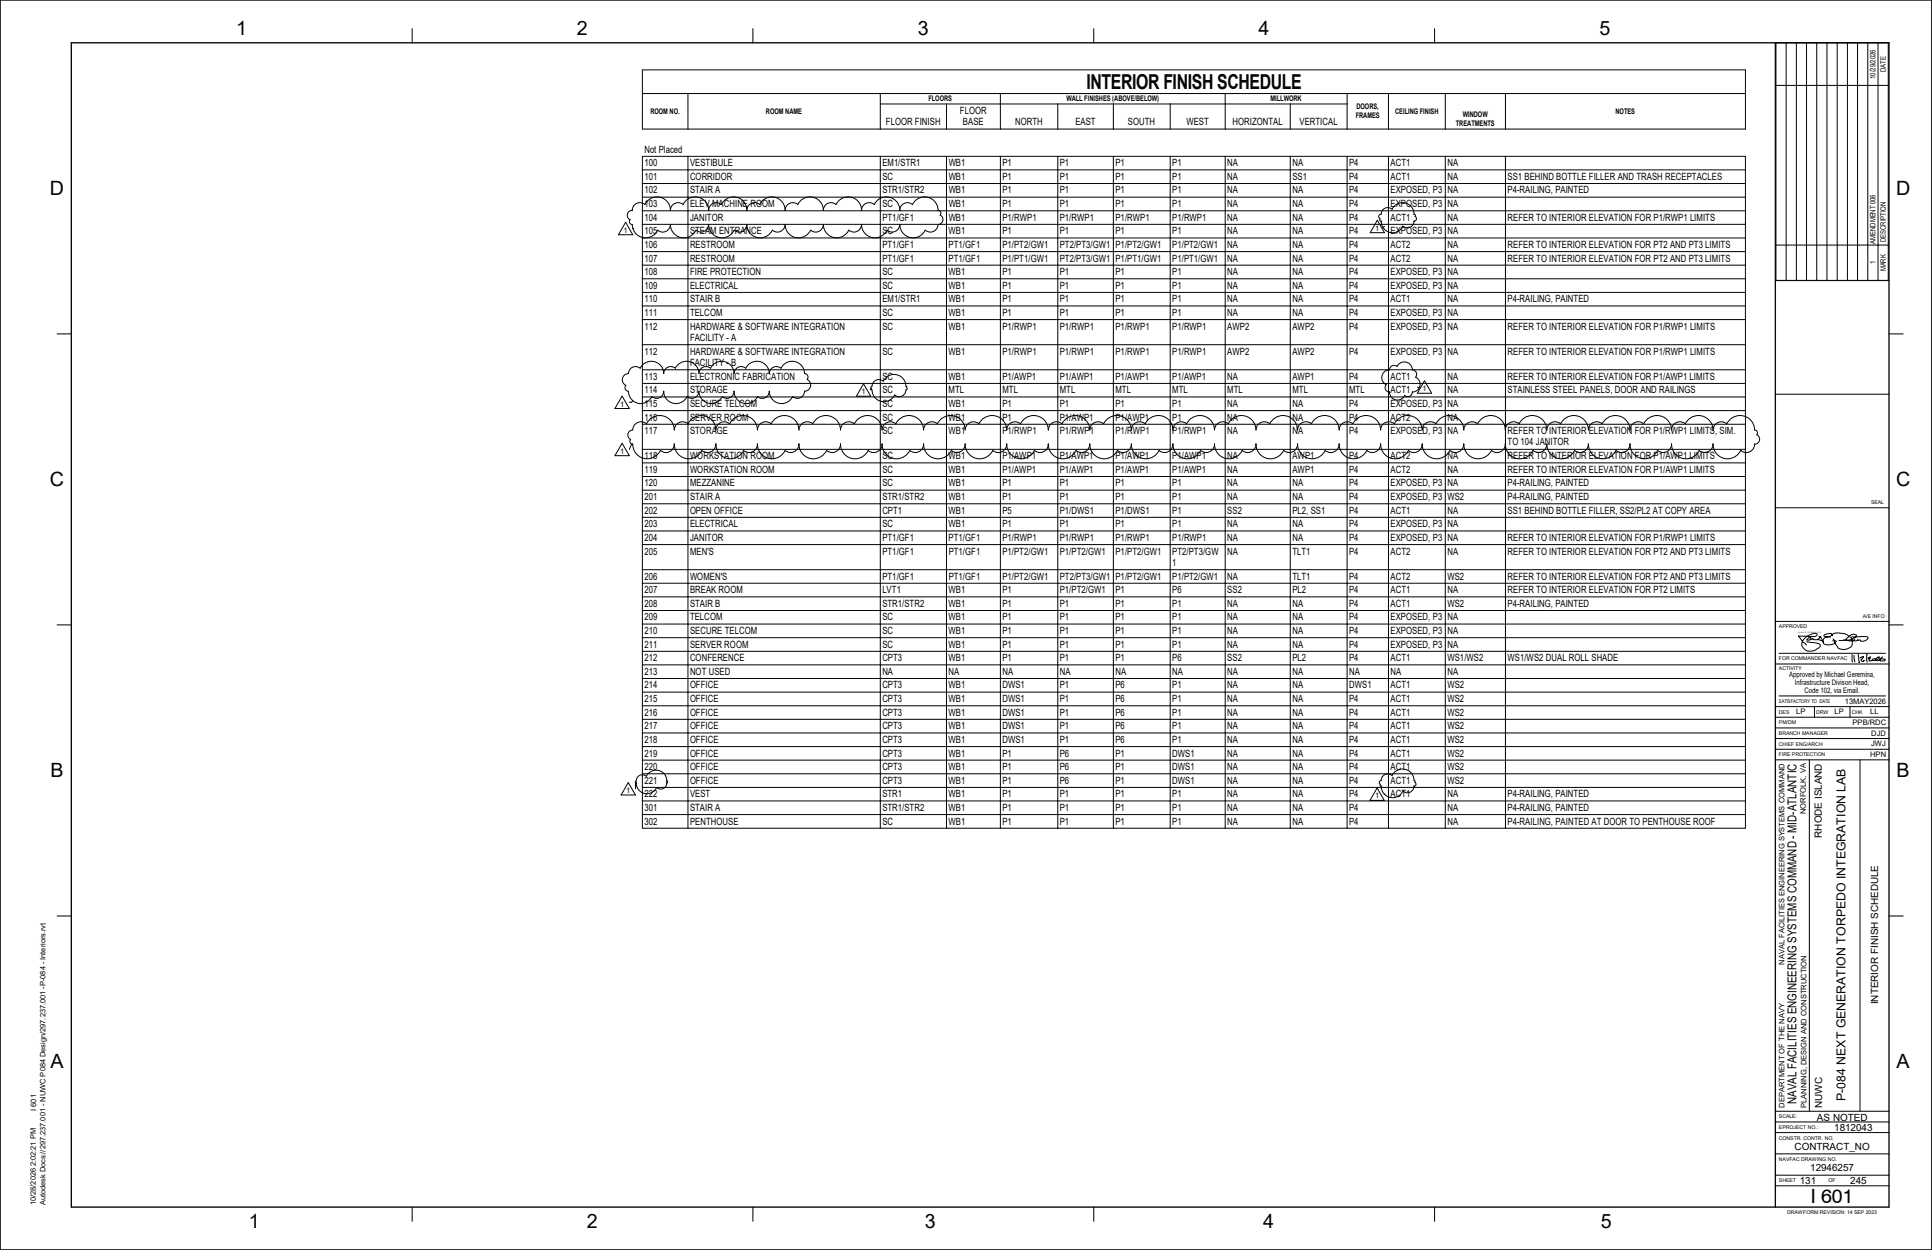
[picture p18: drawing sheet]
<svg xmlns="http://www.w3.org/2000/svg" width="864mm" height="559mm" viewBox="0 0 864 559" stroke-linecap="round" stroke-linejoin="round" font-family="sans-serif">
<defs><g id="words">
<text font-size="9.2" x="485.6" y="39.6">INTERIOR FINISH SCHEDULE</text>
<g font-size="8.8">
<text x="105.6" y="15.7">1</text>
<text x="257.9" y="15.7">2</text>
<text x="410.3" y="15.7">3</text>
<text x="562.6" y="15.7">4</text>
<text x="715" y="15.7">5</text>
<text x="22.3" y="87.1">D</text>
<text x="847.5" y="87.1">D</text>
<text x="22.3" y="217.3">C</text>
<text x="847.5" y="217.3">C</text>
<text x="22.6" y="347.4">B</text>
<text x="847.8" y="347.4">B</text>
<text x="22.6" y="477.5">A</text>
<text x="847.8" y="477.5">A</text>
<text x="809.4" y="537.9">I 601</text>
<text x="111.3" y="548.9">1</text>
<text x="262.3" y="548.9">2</text>
<text x="413.4" y="548.9">3</text>
<text x="564.6" y="548.9">4</text>
<text x="715.6" y="548.9">5</text>
</g>
<g font-size="5.5">
<text x="803" y="362.7" transform="rotate(-90 803 362.7)">ATLANTIC</text>
<text x="803" y="372.2" transform="rotate(-90 803 372.2)">MID-</text>
<text x="803" y="493.6" transform="rotate(-90 803 493.6)">NAVAL FACILITIES ENGINEERING SYSTEMS COMMAND -</text>
<text x="824.9" y="492.1" transform="rotate(-90 824.9 492.1)">P-084 NEXT GENERATION TORPEDO INTEGRATION LAB</text>
</g>
<g font-size="4.5">
<text x="429.1" y="51">FLOOR</text>
<text x="396" y="56.1">FLOOR FINISH</text>
<text x="430.4" y="55.9">BASE</text>
<text x="453.8" y="56.1">NORTH</text>
<text x="480.7" y="56.1">EAST</text>
<text x="504.2" y="56.1">SOUTH</text>
<text x="530.3" y="56.1">WEST</text>
<text x="550.9" y="56.1">HORIZONTAL</text>
<text x="580.9" y="56.1">VERTICAL</text>
<text x="288.1" y="68.2">Not Placed</text>
<text x="288.1" y="74.3">100</text>
<text x="308.4" y="74.3">VESTIBULE</text>
<text x="394.4" y="74.3">EM1/STR1</text>
<text x="424.1" y="74.3">WB1</text>
<text x="448.1" y="74.3">P1</text>
<text x="473.8" y="74.3">P1</text>
<text x="498.6" y="74.3">P1</text>
<text x="524" y="74.3">P1</text>
<text x="548.6" y="74.3">NA</text>
<text x="577.7" y="74.3">NA</text>
<text x="603.1" y="74.3">P4</text>
<text x="621.6" y="74.3">ACT1</text>
<text x="647" y="74.3">NA</text>
<text x="288.1" y="80.4">101</text>
<text x="308.4" y="80.4">CORRIDOR</text>
<text x="394.4" y="80.4">SC</text>
<text x="424.1" y="80.4">WB1</text>
<text x="448.1" y="80.4">P1</text>
<text x="473.8" y="80.4">P1</text>
<text x="498.6" y="80.4">P1</text>
<text x="524" y="80.4">P1</text>
<text x="548.6" y="80.4">NA</text>
<text x="577.7" y="80.4">SS1</text>
<text x="603.1" y="80.4">P4</text>
<text x="621.6" y="80.4">ACT1</text>
<text x="647" y="80.4">NA</text>
<text x="673.9" y="80.4">SS1 BEHIND BOTTLE FILLER AND TRASH RECEPTACLES</text>
<text x="288.1" y="86.5">102</text>
<text x="308.4" y="86.5">STAIR A</text>
<text x="394.4" y="86.5">STR1/STR2</text>
<text x="424.1" y="86.5">WB1</text>
<text x="448.1" y="86.5">P1</text>
<text x="473.8" y="86.5">P1</text>
<text x="498.6" y="86.5">P1</text>
<text x="524" y="86.5">P1</text>
<text x="548.6" y="86.5">NA</text>
<text x="577.7" y="86.5">NA</text>
<text x="603.1" y="86.5">P4</text>
<text x="621.6" y="86.5">EXPOSED, P3 NA</text>
<text x="673.9" y="86.5">P4-RAILING, PAINTED</text>
<text x="288.1" y="92.6">103</text>
<text x="308.4" y="92.6">ELEV MACHINE ROOM</text>
<text x="394.4" y="92.6">SC</text>
<text x="424.1" y="92.6">WB1</text>
<text x="448.1" y="92.6">P1</text>
<text x="473.8" y="92.6">P1</text>
<text x="498.6" y="92.6">P1</text>
<text x="524" y="92.6">P1</text>
<text x="548.6" y="92.6">NA</text>
<text x="577.7" y="92.6">NA</text>
<text x="603.1" y="92.6">P4</text>
<text x="621.6" y="92.6">EXPOSED, P3 NA</text>
<text x="288.1" y="98.7">104</text>
<text x="308.4" y="98.7">JANITOR</text>
<text x="394.4" y="98.7">PT1/GF1</text>
<text x="424.1" y="98.7">WB1</text>
<text x="448.1" y="98.7">P1/RWP1</text>
<text x="473.8" y="98.7">P1/RWP1</text>
<text x="498.6" y="98.7">P1/RWP1</text>
<text x="524" y="98.7">P1/RWP1</text>
<text x="548.6" y="98.7">NA</text>
<text x="577.7" y="98.7">NA</text>
<text x="603.1" y="98.7">P4</text>
<text x="621.6" y="98.7">ACT1</text>
<text x="647" y="98.7">NA</text>
<text x="673.9" y="98.7">REFER TO INTERIOR ELEVATION FOR P1/RWP1 LIMITS</text>
<text x="288.1" y="104.7">105</text>
<text x="308.4" y="104.7">STEAM ENTRANCE</text>
<text x="394.4" y="104.7">SC</text>
<text x="424.1" y="104.7">WB1</text>
<text x="448.1" y="104.7">P1</text>
<text x="473.8" y="104.7">P1</text>
<text x="498.6" y="104.7">P1</text>
<text x="524" y="104.7">P1</text>
<text x="548.6" y="104.7">NA</text>
<text x="577.7" y="104.7">NA</text>
<text x="603.1" y="104.7">P4</text>
<text x="621.6" y="104.7">EXPOSED, P3 NA</text>
<text x="288.1" y="110.8">106</text>
<text x="308.4" y="110.8">RESTROOM</text>
<text x="394.4" y="110.8">PT1/GF1</text>
<text x="424.1" y="110.8">PT1/GF1</text>
<text x="448.1" y="110.8">P1/PT2/GW1</text>
<text x="473.8" y="110.8">PT2/PT3/GW1 P1/PT2/GW1</text>
<text x="524" y="110.8">P1/PT2/GW1</text>
<text x="548.6" y="110.8">NA</text>
<text x="577.7" y="110.8">NA</text>
<text x="603.1" y="110.8">P4</text>
<text x="621.6" y="110.8">ACT2</text>
<text x="647" y="110.8">NA</text>
<text x="673.9" y="110.8">REFER TO INTERIOR ELEVATION FOR PT2 AND PT3 LIMITS</text>
<text x="288.1" y="116.9">107</text>
<text x="308.4" y="116.9">RESTROOM</text>
<text x="394.4" y="116.9">PT1/GF1</text>
<text x="424.1" y="116.9">PT1/GF1</text>
<text x="448.1" y="116.9">P1/PT1/GW1</text>
<text x="473.8" y="116.9">PT2/PT3/GW1 P1/PT1/GW1</text>
<text x="524" y="116.9">P1/PT1/GW1</text>
<text x="548.6" y="116.9">NA</text>
<text x="577.7" y="116.9">NA</text>
<text x="603.1" y="116.9">P4</text>
<text x="621.6" y="116.9">ACT2</text>
<text x="647" y="116.9">NA</text>
<text x="673.9" y="116.9">REFER TO INTERIOR ELEVATION FOR PT2 AND PT3 LIMITS</text>
<text x="288.1" y="123">108</text>
<text x="308.4" y="123">FIRE PROTECTION</text>
<text x="394.4" y="123">SC</text>
<text x="424.1" y="123">WB1</text>
<text x="448.1" y="123">P1</text>
<text x="473.8" y="123">P1</text>
<text x="498.6" y="123">P1</text>
<text x="524" y="123">P1</text>
<text x="548.6" y="123">NA</text>
<text x="577.7" y="123">NA</text>
<text x="603.1" y="123">P4</text>
<text x="621.6" y="123">EXPOSED, P3 NA</text>
<text x="288.1" y="129.1">109</text>
<text x="308.4" y="129.1">ELECTRICAL</text>
<text x="394.4" y="129.1">SC</text>
<text x="424.1" y="129.1">WB1</text>
<text x="448.1" y="129.1">P1</text>
<text x="473.8" y="129.1">P1</text>
<text x="498.6" y="129.1">P1</text>
<text x="524" y="129.1">P1</text>
<text x="548.6" y="129.1">NA</text>
<text x="577.7" y="129.1">NA</text>
<text x="603.1" y="129.1">P4</text>
<text x="621.6" y="129.1">EXPOSED, P3 NA</text>
<text x="288.1" y="135.2">110</text>
<text x="308.4" y="135.2">STAIR B</text>
<text x="394.4" y="135.2">EM1/STR1</text>
<text x="424.1" y="135.2">WB1</text>
<text x="448.1" y="135.2">P1</text>
<text x="473.8" y="135.2">P1</text>
<text x="498.6" y="135.2">P1</text>
<text x="524" y="135.2">P1</text>
<text x="548.6" y="135.2">NA</text>
<text x="577.7" y="135.2">NA</text>
<text x="603.1" y="135.2">P4</text>
<text x="621.6" y="135.2">ACT1</text>
<text x="647" y="135.2">NA</text>
<text x="673.9" y="135.2">P4-RAILING, PAINTED</text>
<text x="288.1" y="141.3">111</text>
<text x="308.4" y="141.3">TELCOM</text>
<text x="394.4" y="141.3">SC</text>
<text x="424.1" y="141.3">WB1</text>
<text x="448.1" y="141.3">P1</text>
<text x="473.8" y="141.3">P1</text>
<text x="498.6" y="141.3">P1</text>
<text x="524" y="141.3">P1</text>
<text x="548.6" y="141.3">NA</text>
<text x="577.7" y="141.3">NA</text>
<text x="603.1" y="141.3">P4</text>
<text x="621.6" y="141.3">EXPOSED, P3 NA</text>
<text x="288.1" y="147.3">112</text>
<text x="308.4" y="147.3">HARDWARE &amp; SOFTWARE INTEGRATION</text>
<text x="394.4" y="147.3">SC</text>
<text x="424.1" y="147.3">WB1</text>
<text x="448.1" y="147.3">P1/RWP1</text>
<text x="473.8" y="147.3">P1/RWP1</text>
<text x="498.6" y="147.3">P1/RWP1</text>
<text x="524" y="147.3">P1/RWP1</text>
<text x="548.6" y="147.3">AWP2</text>
<text x="577.7" y="147.3">AWP2</text>
<text x="603.1" y="147.3">P4</text>
<text x="621.6" y="147.3">EXPOSED, P3 NA</text>
<text x="673.9" y="147.3">REFER TO INTERIOR ELEVATION FOR P1/RWP1 LIMITS</text>
<text x="308.4" y="152.3">FACILITY - A</text>
<text x="288.1" y="158.5">112</text>
<text x="308.4" y="158.5">HARDWARE &amp; SOFTWARE INTEGRATION</text>
<text x="394.4" y="158.5">SC</text>
<text x="424.1" y="158.5">WB1</text>
<text x="448.1" y="158.5">P1/RWP1</text>
<text x="473.8" y="158.5">P1/RWP1</text>
<text x="498.6" y="158.5">P1/RWP1</text>
<text x="524" y="158.5">P1/RWP1</text>
<text x="548.6" y="158.5">AWP2</text>
<text x="577.7" y="158.5">AWP2</text>
<text x="603.1" y="158.5">P4</text>
<text x="621.6" y="158.5">EXPOSED, P3 NA</text>
<text x="673.9" y="158.5">REFER TO INTERIOR ELEVATION FOR P1/RWP1 LIMITS</text>
<text x="308.4" y="163.5">FACILITY - B</text>
<text x="288.1" y="169.8">113</text>
<text x="308.4" y="169.8">ELECTRONIC FABRICATION</text>
<text x="394.4" y="169.8">SC</text>
<text x="424.1" y="169.8">WB1</text>
<text x="448.1" y="169.8">P1/AWP1</text>
<text x="473.7" y="169.8">P1/AWP1</text>
<text x="498.6" y="169.8">P1/AWP1</text>
<text x="524" y="169.8">P1/AWP1</text>
<text x="548.6" y="169.8">NA</text>
<text x="577.7" y="169.8">AWP1</text>
<text x="603.1" y="169.8">P4</text>
<text x="621.6" y="169.8">ACT1</text>
<text x="647" y="169.8">NA</text>
<text x="673.9" y="169.8">REFER TO INTERIOR ELEVATION FOR P1/AWP1 LIMITS</text>
<text x="288.1" y="175.9">114</text>
<text x="308.4" y="175.9">STORAGE</text>
<text x="394.4" y="175.9">SC</text>
<text x="424.1" y="175.9">MTL</text>
<text x="448.1" y="175.9">MTL</text>
<text x="473.8" y="175.9">MTL</text>
<text x="498.6" y="175.9">MTL</text>
<text x="524" y="175.9">MTL</text>
<text x="548.6" y="175.9">MTL</text>
<text x="577.7" y="175.9">MTL</text>
<text x="603.1" y="175.9">MTL</text>
<text x="621.6" y="175.9">ACT1</text>
<text x="647" y="175.9">NA</text>
<text x="673.9" y="175.9">STAINLESS STEEL PANELS, DOOR AND RAILINGS</text>
<text x="288.1" y="181.9">115</text>
<text x="308.4" y="181.9">SECURE TELCOM</text>
<text x="394.4" y="181.9">SC</text>
<text x="424.1" y="181.9">WB1</text>
<text x="448.1" y="181.9">P1</text>
<text x="473.8" y="181.9">P1</text>
<text x="498.6" y="181.9">P1</text>
<text x="524" y="181.9">P1</text>
<text x="548.6" y="181.9">NA</text>
<text x="577.7" y="181.9">NA</text>
<text x="603.1" y="181.9">P4</text>
<text x="621.6" y="181.9">EXPOSED, P3 NA</text>
<text x="288.1" y="188">116</text>
<text x="308.4" y="188">SERVER ROOM</text>
<text x="394.4" y="188">SC</text>
<text x="424.1" y="188">WB1</text>
<text x="448.1" y="188">P1</text>
<text x="473.8" y="188">P1/AWP1</text>
<text x="498.6" y="188">P1/AWP1</text>
<text x="524" y="188">P1</text>
<text x="548.6" y="188">NA</text>
<text x="577.7" y="188">NA</text>
<text x="603.1" y="188">P4</text>
<text x="621.6" y="188">ACT2</text>
<text x="647" y="188">NA</text>
<text x="288.1" y="194.1">117</text>
<text x="308.4" y="194.1">STORAGE</text>
<text x="394.4" y="194.1">SC</text>
<text x="424.1" y="194.1">WB1</text>
<text x="448.1" y="194.1">P1/RWP1</text>
<text x="473.8" y="194.1">P1/RWP1</text>
<text x="498.6" y="194.1">P1/RWP1</text>
<text x="524" y="194.1">P1/RWP1</text>
<text x="548.6" y="194.1">NA</text>
<text x="577.7" y="194.1">NA</text>
<text x="603.1" y="194.1">P4</text>
<text x="621.6" y="194.1">EXPOSED, P3 NA</text>
<text x="673.9" y="194.1">REFER TO INTERIOR ELEVATION FOR P1/RWP1 LIMITS, SIM.</text>
<text x="673.9" y="199.1">TO 104 JANITOR</text>
<text x="288.1" y="205.3">118</text>
<text x="308.4" y="205.3">WORKSTATION ROOM</text>
<text x="394.4" y="205.3">SC</text>
<text x="424.1" y="205.3">WB1</text>
<text x="448.1" y="205.3">P1/AWP1</text>
<text x="473.8" y="205.3">P1/AWP1</text>
<text x="498.6" y="205.3">P1/AWP1</text>
<text x="524" y="205.3">P1/AWP1</text>
<text x="548.6" y="205.3">NA</text>
<text x="577.7" y="205.3">AWP1</text>
<text x="603.1" y="205.3">P4</text>
<text x="621.6" y="205.3">ACT2</text>
<text x="647" y="205.3">NA</text>
<text x="673.9" y="205.3">REFER TO INTERIOR ELEVATION FOR P1/AWP1 LIMITS</text>
<text x="288.1" y="211.4">119</text>
<text x="308.4" y="211.4">WORKSTATION ROOM</text>
<text x="394.4" y="211.4">SC</text>
<text x="424.1" y="211.4">WB1</text>
<text x="448.1" y="211.4">P1/AWP1</text>
<text x="473.8" y="211.4">P1/AWP1</text>
<text x="498.6" y="211.4">P1/AWP1</text>
<text x="524" y="211.4">P1/AWP1</text>
<text x="548.6" y="211.4">NA</text>
<text x="577.7" y="211.4">AWP1</text>
<text x="603.1" y="211.4">P4</text>
<text x="621.6" y="211.4">ACT2</text>
<text x="647" y="211.4">NA</text>
<text x="673.9" y="211.4">REFER TO INTERIOR ELEVATION FOR P1/AWP1 LIMITS</text>
<text x="288.1" y="217.5">120</text>
<text x="308.4" y="217.5">MEZZANINE</text>
<text x="394.4" y="217.5">SC</text>
<text x="424.1" y="217.5">WB1</text>
<text x="448.1" y="217.5">P1</text>
<text x="473.8" y="217.5">P1</text>
<text x="498.6" y="217.5">P1</text>
<text x="524" y="217.5">P1</text>
<text x="548.6" y="217.5">NA</text>
<text x="577.7" y="217.5">NA</text>
<text x="603.1" y="217.5">P4</text>
<text x="621.6" y="217.5">EXPOSED, P3 NA</text>
<text x="673.9" y="217.5">P4-RAILING, PAINTED</text>
<text x="288.1" y="223.6">201</text>
<text x="308.4" y="223.6">STAIR A</text>
<text x="394.4" y="223.6">STR1/STR2</text>
<text x="424.1" y="223.6">WB1</text>
<text x="448.1" y="223.6">P1</text>
<text x="473.8" y="223.6">P1</text>
<text x="498.6" y="223.6">P1</text>
<text x="524" y="223.6">P1</text>
<text x="548.6" y="223.6">NA</text>
<text x="577.7" y="223.6">NA</text>
<text x="603.1" y="223.6">P4</text>
<text x="621.6" y="223.6">EXPOSED, P3 WS2</text>
<text x="673.9" y="223.6">P4-RAILING, PAINTED</text>
<text x="288.1" y="229.7">202</text>
<text x="308.4" y="229.7">OPEN OFFICE</text>
<text x="394.4" y="229.7">CPT1</text>
<text x="424.1" y="229.7">WB1</text>
<text x="448.1" y="229.7">P5</text>
<text x="473.8" y="229.7">P1/DWS1</text>
<text x="498.6" y="229.7">P1/DWS1</text>
<text x="524" y="229.7">P1</text>
<text x="548.6" y="229.7">SS2</text>
<text x="577.7" y="229.7">PL2, SS1</text>
<text x="603.1" y="229.7">P4</text>
<text x="621.6" y="229.7">ACT1</text>
<text x="647" y="229.7">NA</text>
<text x="673.9" y="229.7">SS1 BEHIND BOTTLE FILLER, SS2/PL2 AT COPY AREA</text>
<text x="288.1" y="235.7">203</text>
<text x="308.4" y="235.7">ELECTRICAL</text>
<text x="394.4" y="235.7">SC</text>
<text x="424.1" y="235.7">WB1</text>
<text x="448.1" y="235.7">P1</text>
<text x="473.8" y="235.7">P1</text>
<text x="498.6" y="235.7">P1</text>
<text x="524" y="235.7">P1</text>
<text x="548.6" y="235.7">NA</text>
<text x="577.7" y="235.7">NA</text>
<text x="603.1" y="235.7">P4</text>
<text x="621.6" y="235.7">EXPOSED, P3 NA</text>
<text x="288.1" y="241.8">204</text>
<text x="308.4" y="241.8">JANITOR</text>
<text x="394.4" y="241.8">PT1/GF1</text>
<text x="424.1" y="241.8">PT1/GF1</text>
<text x="448.1" y="241.8">P1/RWP1</text>
<text x="473.8" y="241.8">P1/RWP1</text>
<text x="498.6" y="241.8">P1/RWP1</text>
<text x="524" y="241.8">P1/RWP1</text>
<text x="548.6" y="241.8">NA</text>
<text x="577.7" y="241.8">NA</text>
<text x="603.1" y="241.8">P4</text>
<text x="621.6" y="241.8">EXPOSED, P3 NA</text>
<text x="673.9" y="241.8">REFER TO INTERIOR ELEVATION FOR P1/RWP1 LIMITS</text>
<text x="288.1" y="247.9">205</text>
<text x="308.4" y="247.9">MEN'S</text>
<text x="394.4" y="247.9">PT1/GF1</text>
<text x="424.1" y="247.9">PT1/GF1</text>
<text x="448.1" y="247.9">P1/PT2/GW1</text>
<text x="473.8" y="247.9">P1/PT2/GW1</text>
<text x="498.6" y="247.9">P1/PT2/GW1</text>
<text x="524" y="247.9">PT2/PT3/GW</text>
<text x="548.6" y="247.9">NA</text>
<text x="577.7" y="247.9">TLT1</text>
<text x="603.1" y="247.9">P4</text>
<text x="621.6" y="247.9">ACT2</text>
<text x="647" y="247.9">NA</text>
<text x="673.9" y="247.9">REFER TO INTERIOR ELEVATION FOR PT2 AND PT3 LIMITS</text>
<text x="524" y="252.9">1</text>
<text x="288.1" y="259.1">206</text>
<text x="308.4" y="259.1">WOMEN'S</text>
<text x="394.4" y="259.1">PT1/GF1</text>
<text x="424.1" y="259.1">PT1/GF1</text>
<text x="448.1" y="259.1">P1/PT2/GW1</text>
<text x="473.8" y="259.1">PT2/PT3/GW1 P1/PT2/GW1</text>
<text x="524" y="259.1">P1/PT2/GW1</text>
<text x="548.6" y="259.1">NA</text>
<text x="577.7" y="259.1">TLT1</text>
<text x="603.1" y="259.1">P4</text>
<text x="621.6" y="259.1">ACT2</text>
<text x="647" y="259.1">WS2</text>
<text x="673.9" y="259.1">REFER TO INTERIOR ELEVATION FOR PT2 AND PT3 LIMITS</text>
<text x="288.1" y="265.2">207</text>
<text x="308.4" y="265.2">BREAK ROOM</text>
<text x="394.4" y="265.2">LVT1</text>
<text x="424.1" y="265.2">WB1</text>
<text x="448.1" y="265.2">P1</text>
<text x="473.8" y="265.2">P1/PT2/GW1</text>
<text x="498.6" y="265.2">P1</text>
<text x="524" y="265.2">P6</text>
<text x="548.6" y="265.2">SS2</text>
<text x="577.7" y="265.2">PL2</text>
<text x="603.1" y="265.2">P4</text>
<text x="621.6" y="265.2">ACT1</text>
<text x="647" y="265.2">NA</text>
<text x="673.9" y="265.2">REFER TO INTERIOR ELEVATION FOR PT2 LIMITS</text>
<text x="288.1" y="271.3">208</text>
<text x="308.4" y="271.3">STAIR B</text>
<text x="394.4" y="271.3">STR1/STR2</text>
<text x="424.1" y="271.3">WB1</text>
<text x="448.1" y="271.3">P1</text>
<text x="473.8" y="271.3">P1</text>
<text x="498.6" y="271.3">P1</text>
<text x="524" y="271.3">P1</text>
<text x="548.6" y="271.3">NA</text>
<text x="577.7" y="271.3">NA</text>
<text x="603.1" y="271.3">P4</text>
<text x="621.6" y="271.3">ACT1</text>
<text x="647" y="271.3">WS2</text>
<text x="673.9" y="271.3">P4-RAILING, PAINTED</text>
<text x="288.1" y="277.4">209</text>
<text x="308.4" y="277.4">TELCOM</text>
<text x="394.4" y="277.4">SC</text>
<text x="424.1" y="277.4">WB1</text>
<text x="448.1" y="277.4">P1</text>
<text x="473.8" y="277.4">P1</text>
<text x="498.6" y="277.4">P1</text>
<text x="524" y="277.4">P1</text>
<text x="548.6" y="277.4">NA</text>
<text x="577.7" y="277.4">NA</text>
<text x="603.1" y="277.4">P4</text>
<text x="621.6" y="277.4">EXPOSED, P3 NA</text>
<text x="288.1" y="283.5">210</text>
<text x="308.4" y="283.5">SECURE TELCOM</text>
<text x="394.4" y="283.5">SC</text>
<text x="424.1" y="283.5">WB1</text>
<text x="448.1" y="283.5">P1</text>
<text x="473.8" y="283.5">P1</text>
<text x="498.6" y="283.5">P1</text>
<text x="524" y="283.5">P1</text>
<text x="548.6" y="283.5">NA</text>
<text x="577.7" y="283.5">NA</text>
<text x="603.1" y="283.5">P4</text>
<text x="621.6" y="283.5">EXPOSED, P3 NA</text>
<text x="288.1" y="289.5">211</text>
<text x="308.4" y="289.5">SERVER ROOM</text>
<text x="394.4" y="289.5">SC</text>
<text x="424.1" y="289.5">WB1</text>
<text x="448.1" y="289.5">P1</text>
<text x="473.8" y="289.5">P1</text>
<text x="498.6" y="289.5">P1</text>
<text x="524" y="289.5">P1</text>
<text x="548.6" y="289.5">NA</text>
<text x="577.7" y="289.5">NA</text>
<text x="603.1" y="289.5">P4</text>
<text x="621.6" y="289.5">EXPOSED, P3 NA</text>
<text x="288.1" y="295.6">212</text>
<text x="308.4" y="295.6">CONFERENCE</text>
<text x="394.4" y="295.6">CPT3</text>
<text x="424.1" y="295.6">WB1</text>
<text x="448.1" y="295.6">P1</text>
<text x="473.8" y="295.6">P1</text>
<text x="498.6" y="295.6">P1</text>
<text x="524" y="295.6">P6</text>
<text x="548.6" y="295.6">SS2</text>
<text x="577.7" y="295.6">PL2</text>
<text x="603.1" y="295.6">P4</text>
<text x="621.6" y="295.6">ACT1</text>
<text x="647" y="295.6">WS1/WS2</text>
<text x="673.9" y="295.6">WS1/WS2 DUAL ROLL SHADE</text>
<text x="288.1" y="301.7">213</text>
<text x="308.4" y="301.7">NOT USED</text>
<text x="394.4" y="301.7">NA</text>
<text x="424.1" y="301.7">NA</text>
<text x="448.1" y="301.7">NA</text>
<text x="473.8" y="301.7">NA</text>
<text x="498.6" y="301.7">NA</text>
<text x="524" y="301.7">NA</text>
<text x="548.6" y="301.7">NA</text>
<text x="577.7" y="301.7">NA</text>
<text x="603.1" y="301.7">NA</text>
<text x="621.6" y="301.7">NA</text>
<text x="647" y="301.7">NA</text>
<text x="288.1" y="307.8">214</text>
<text x="308.4" y="307.8">OFFICE</text>
<text x="394.4" y="307.8">CPT3</text>
<text x="424.1" y="307.8">WB1</text>
<text x="448.1" y="307.8">DWS1</text>
<text x="473.8" y="307.8">P1</text>
<text x="498.6" y="307.8">P6</text>
<text x="524" y="307.8">P1</text>
<text x="548.6" y="307.8">NA</text>
<text x="577.7" y="307.8">NA</text>
<text x="603.1" y="307.8">DWS1</text>
<text x="621.6" y="307.8">ACT1</text>
<text x="647" y="307.8">WS2</text>
<text x="288.1" y="313.9">215</text>
<text x="308.4" y="313.9">OFFICE</text>
<text x="394.4" y="313.9">CPT3</text>
<text x="424.1" y="313.9">WB1</text>
<text x="448.1" y="313.9">DWS1</text>
<text x="473.8" y="313.9">P1</text>
<text x="498.6" y="313.9">P6</text>
<text x="524" y="313.9">P1</text>
<text x="548.6" y="313.9">NA</text>
<text x="577.7" y="313.9">NA</text>
<text x="603.1" y="313.9">P4</text>
<text x="621.6" y="313.9">ACT1</text>
<text x="647" y="313.9">WS2</text>
<text x="288.1" y="320">216</text>
<text x="308.4" y="320">OFFICE</text>
<text x="394.4" y="320">CPT3</text>
<text x="424.1" y="320">WB1</text>
<text x="448.1" y="320">DWS1</text>
<text x="473.8" y="320">P1</text>
<text x="498.6" y="320">P6</text>
<text x="524" y="320">P1</text>
<text x="548.6" y="320">NA</text>
<text x="577.7" y="320">NA</text>
<text x="603.1" y="320">P4</text>
<text x="621.6" y="320">ACT1</text>
<text x="647" y="320">WS2</text>
<text x="288.1" y="326.1">217</text>
<text x="308.4" y="326.1">OFFICE</text>
<text x="394.4" y="326.1">CPT3</text>
<text x="424.1" y="326.1">WB1</text>
<text x="448.1" y="326.1">DWS1</text>
<text x="473.8" y="326.1">P1</text>
<text x="498.6" y="326.1">P6</text>
<text x="524" y="326.1">P1</text>
<text x="548.6" y="326.1">NA</text>
<text x="577.7" y="326.1">NA</text>
<text x="603.1" y="326.1">P4</text>
<text x="621.6" y="326.1">ACT1</text>
<text x="647" y="326.1">WS2</text>
<text x="288.1" y="332.1">218</text>
<text x="308.4" y="332.1">OFFICE</text>
<text x="394.4" y="332.1">CPT3</text>
<text x="424.1" y="332.1">WB1</text>
<text x="448.1" y="332.1">DWS1</text>
<text x="473.8" y="332.1">P1</text>
<text x="498.6" y="332.1">P6</text>
<text x="524" y="332.1">P1</text>
<text x="548.6" y="332.1">NA</text>
<text x="577.7" y="332.1">NA</text>
<text x="603.1" y="332.1">P4</text>
<text x="621.6" y="332.1">ACT1</text>
<text x="647" y="332.1">WS2</text>
<text x="288.1" y="338.2">219</text>
<text x="308.4" y="338.2">OFFICE</text>
<text x="394.4" y="338.2">CPT3</text>
<text x="424.1" y="338.2">WB1</text>
<text x="448.1" y="338.2">P1</text>
<text x="473.8" y="338.2">P6</text>
<text x="498.6" y="338.2">P1</text>
<text x="524" y="338.2">DWS1</text>
<text x="548.6" y="338.2">NA</text>
<text x="577.7" y="338.2">NA</text>
<text x="603.1" y="338.2">P4</text>
<text x="621.6" y="338.2">ACT1</text>
<text x="647" y="338.2">WS2</text>
<text x="288.1" y="344.3">220</text>
<text x="308.4" y="344.3">OFFICE</text>
<text x="394.4" y="344.3">CPT3</text>
<text x="424.1" y="344.3">WB1</text>
<text x="448.1" y="344.3">P1</text>
<text x="473.8" y="344.3">P6</text>
<text x="498.6" y="344.3">P1</text>
<text x="524" y="344.3">DWS1</text>
<text x="548.6" y="344.3">NA</text>
<text x="577.7" y="344.3">NA</text>
<text x="603.1" y="344.3">P4</text>
<text x="621.6" y="344.3">ACT1</text>
<text x="647" y="344.3">WS2</text>
<text x="288.1" y="350.4">221</text>
<text x="308.4" y="350.4">OFFICE</text>
<text x="394.4" y="350.4">CPT3</text>
<text x="424.1" y="350.4">WB1</text>
<text x="448.1" y="350.4">P1</text>
<text x="473.8" y="350.4">P6</text>
<text x="498.6" y="350.4">P1</text>
<text x="524" y="350.4">DWS1</text>
<text x="548.6" y="350.4">NA</text>
<text x="577.7" y="350.4">NA</text>
<text x="603.1" y="350.4">P4</text>
<text x="621.6" y="350.4">ACT1</text>
<text x="647" y="350.4">WS2</text>
<text x="288.1" y="356.4">222</text>
<text x="308.4" y="356.4">VEST</text>
<text x="394.4" y="356.4">STR1</text>
<text x="424.1" y="356.4">WB1</text>
<text x="448.1" y="356.4">P1</text>
<text x="473.8" y="356.4">P1</text>
<text x="498.6" y="356.4">P1</text>
<text x="524" y="356.4">P1</text>
<text x="548.6" y="356.4">NA</text>
<text x="577.7" y="356.4">NA</text>
<text x="603.1" y="356.4">P4</text>
<text x="621.6" y="356.4">ACT1</text>
<text x="647" y="356.4">NA</text>
<text x="673.9" y="356.4">P4-RAILING, PAINTED</text>
<text x="288.1" y="362.5">301</text>
<text x="308.4" y="362.5">STAIR A</text>
<text x="394.4" y="362.5">STR1/STR2</text>
<text x="424.1" y="362.5">WB1</text>
<text x="448.1" y="362.5">P1</text>
<text x="473.8" y="362.5">P1</text>
<text x="498.6" y="362.5">P1</text>
<text x="524" y="362.5">P1</text>
<text x="548.6" y="362.5">NA</text>
<text x="577.7" y="362.5">NA</text>
<text x="603.1" y="362.5">P4</text>
<text x="647" y="362.5">NA</text>
<text x="673.9" y="362.5">P4-RAILING, PAINTED</text>
<text x="288.1" y="368.6">302</text>
<text x="308.4" y="368.6">PENTHOUSE</text>
<text x="394.4" y="368.6">SC</text>
<text x="424.1" y="368.6">WB1</text>
<text x="448.1" y="368.6">P1</text>
<text x="473.8" y="368.6">P1</text>
<text x="498.6" y="368.6">P1</text>
<text x="524" y="368.6">P1</text>
<text x="548.6" y="368.6">NA</text>
<text x="577.7" y="368.6">NA</text>
<text x="603.1" y="368.6">P4</text>
<text x="647" y="368.6">NA</text>
<text x="673.9" y="368.6">P4-RAILING, PAINTED AT DOOR TO PENTHOUSE ROOF</text>
</g>
<g font-size="4.4">
<text x="814.4" y="374.5" transform="rotate(-90 814.4 374.5)">RHODE ISLAND</text>
<text x="839.5" y="449" transform="rotate(-90 839.5 449)">INTERIOR FINISH SCHEDULE</text>
<text x="814.5" y="495.2" transform="rotate(-90 814.5 495.2)">NUWC</text>
<text x="812.2" y="500.9">AS NOTED</text>
<text x="819.9" y="505.5">1812043</text>
<text x="802.2" y="514.1">CONTRACT_NO</text>
<text x="809.2" y="523.7">12946257</text>
<text x="804.5" y="529.3">131</text>
<text x="827.1" y="529.3">245</text>
</g>
<g font-size="3.4">
<text x="415" y="45.3">FLOORS</text>
<text x="476.7" y="45.3">WALL FINISHES (ABOVE/BELOW)</text>
<text x="567.9" y="45.3">MILLWORK</text>
<text x="290.7" y="50.9">ROOM NO.</text>
<text x="342.4" y="50.9">ROOM NAME</text>
<text x="606" y="52.7">FRAMES</text>
<text x="606.3" y="48.9">DOORS,</text>
<text x="623.7" y="50.9">CEILING FINISH</text>
<text x="653.9" y="52.5">WINDOW</text>
<text x="722.2" y="50.9">NOTES</text>
<text x="650.8" y="56.3">TREATMENTS</text>
<text x="278.7" y="104.1">1</text>
<text x="614.7" y="103.1">1</text>
<text x="385.1" y="176.2">1</text>
<text x="635.8" y="174.9">1</text>
<text x="277.2" y="181.7">1</text>
<text x="277.2" y="202.8">1</text>
<text x="799.8" y="302.7">Approved by Michael Geremina,</text>
<text x="802.3" y="306.2">Infrastructure Divison Head,</text>
<text x="806.6" y="309.8">Code 102, via Email.</text>
<text x="824.7" y="314.7">13MAY2026</text>
<text x="802.9" y="319.4">LP</text>
<text x="820.1" y="319.2">LP</text>
<text x="836" y="319.2">LL</text>
<text x="828.1" y="324.2">PPB/RDC</text>
<text x="836.5" y="328.9">DJD</text>
<text x="836.3" y="333.7">JWJ</text>
<text x="836" y="338.5">HPN</text>
<text x="279.9" y="354.5">1</text>
<text x="614.6" y="356.9">1</text>
<text x="807.2" y="363.9" transform="rotate(-90 807.2 363.9)">NORFOLK, VA</text>
<text x="797.6" y="431.2" transform="rotate(-90 797.6 431.2)">NAVAL FACILITIES ENGINEERING SYSTEMS COMMAND</text>
<text x="16.1" y="496.6" transform="rotate(-90 16.1 496.6)">I 601</text>
<text x="797.6" y="495.2" transform="rotate(-90 797.6 495.2)">DEPARTMENT OF THE NAVY</text>
<text x="807.5" y="495.2" transform="rotate(-90 807.5 495.2)">PLANNING, DESIGN AND CONSTRUCTION</text>
</g>
<g font-size="3.3">
<text x="838.4" y="35.3" transform="rotate(-90 838.4 35.3)">10/29/2026</text>
<text x="842.9" y="32.2" transform="rotate(-90 842.9 32.2)">DATE</text>
<text x="838.4" y="108.9" transform="rotate(-90 838.4 108.9)">AMENDMENT 006</text>
<text x="842.9" y="108.2" transform="rotate(-90 842.9 108.2)">DESCRIPTION</text>
<text x="838.4" y="118.2" transform="rotate(-90 838.4 118.2)">1</text>
<text x="842.9" y="121.3" transform="rotate(-90 842.9 121.3)">MARK</text>
<text x="16.1" y="538.8" transform="rotate(-90 16.1 538.8)">10/28/2026 2:02:21 PM</text>
<text x="20.4" y="538.9" transform="rotate(-90 20.4 538.9)">Autodesk Docs://297.237.001 - NUWC P084 Design/297.237.001 -P-084 - Interiors.rvt</text>
</g>
<g font-size="2.3">
<text x="836.4" y="225.2">SEAL</text>
<text x="795.2" y="280.5">APPROVED</text>
<text x="832.7" y="276.1">A/E INFO</text>
<text x="795.2" y="299.6">ACTIVITY</text>
<text x="795.2" y="295.2">FOR COMMANDER NAVFAC</text>
<text x="795.2" y="314.2">SATISFACTORY TO DATE</text>
<text x="795.2" y="319">DES</text>
<text x="795.2" y="323.8">PM/DM</text>
<text x="811.9" y="319">DRW</text>
<text x="827.7" y="319">CHK</text>
<text x="795.2" y="328.5">BRANCH MANAGER</text>
<text x="795.2" y="333.3">CHIEF ENG/ARCH</text>
<text x="795.2" y="338">FIRE PROTECTION</text>
<text x="795.2" y="499.9">SCALE:</text>
<text x="795.2" y="509.4">CONSTR. CONTR. NO.</text>
<text x="795.2" y="504.7">EPROJECT NO.:</text>
<text x="795.2" y="519">NAVFAC DRAWING NO.</text>
<text x="795.2" y="528.5">SHEET</text>
<text x="817.4" y="528.5">OF</text>
<text x="798.9" y="542.7">DRAWFORM REVISION: 14 SEP 2023</text>
</g>
<text font-size="1" fill="#4d4d4d" x="803.8" y="282.9">James E. Donahue, R.A.</text>
</g></defs>
<g fill="none" stroke="#000" stroke-width=".45">
<path d="M.1 .1h863.3v558.6h-863.3zM184.2 12.8v6.3M336.5 12.8v6.3M488.9 12.8v6.3M641.3 12.8v6.3M793.6 125.4h50.8M25.5 149.3h6.4M844.4 149.3h6.3M793.6 176.2h50.8M793.6 227h50.8M25.5 279.4h6.4M793.6 277.8h50.8"/>
<path d="M844.4 279.4h6.3M793.6 296.8h50.8M795.2 292.1h47.6M793.6 315.9h50.8M795.2 311.1h47.6M811.1 315.9v4.7M826.9 315.9v4.7M793.6 330.2h50.8M793.6 334.9h50.8M793.6 339.7h50.8M793.6 325.4h50.8M793.6 320.6h50.8"/>
<path d="M808.8 339.7v157.1M831.4 339.7v157.1M25.5 409.5h6.4M844.4 409.5h6.3M793.6 496.8h50.8M793.6 515.8h50.8M793.6 501.6h50.8M793.6 506.3h50.8M184.2 539.6v6.4M336.5 539.6v6.4M488.9 539.6v6.4M641.3 539.6v6.4"/>
<path d="M793.6 525.4h50.8M793.6 530.1h50.8"/>
</g>
<path d="M31.9 19.1h812.5v520.5h-812.5zM793.6 19.1v520.5" fill="none" stroke="#000" stroke-width=".59"/>
<g fill="#fff">
<path d="M794.5 448.6h3.9v46.6h-3.9z"/>
<path d="M794.5 341.2h3.9v90h-3.9z"/>
<path d="M798.2 374.9h6v118.7h-6z"/>
<path d="M798.2 373.4h6v1.5h-6z"/>
<path d="M798.2 364.2h6v8h-6z"/>
<path d="M798.2 362.7h6v1.5h-6z"/>
<path d="M798.2 341.4h6v21.3h-6z"/>
<path d="M804 341.2h3.9v22.7h-3.9z"/>
</g>
<g fill="none" stroke="#000" stroke-width=".45">
<path d="M793.8 19.1h50.2v106.2h-50.2zM798.4 19.1v106.2M803 19.1v106.2M807.5 19.1v106.2M812.1 19.1v106.2M816.7 19.1v106.2M821.2 19.1v106.2M825.8 19.1v106.2M830.3 19.1v106.2M834.9 19.1v106.2M839.5 19.1v106.2M287.1 31.2h493.1v26.5h-493.1z"/>
<path d="M793.8 38.2h50.2M287.1 41.8h493.1M307.5 41.8v15.9M393.5 46.5h208.6M393.5 41.8v15.9M423.1 46.5v11.2M447.2 41.8v15.9M472.8 46.5v11.2M497.7 46.5v11.2M523.1 46.5v11.2M547.7 41.8v15.9M576.7 46.5v11.2"/>
<path d="M602.1 41.8v15.9M620.6 41.8v15.9M646 41.8v15.9M672.9 41.8v15.9M287.1 69.9h493.1v300.3h-493.1zM287.1 75.9h493.1M307.5 69.9v300.3M393.5 69.9v300.3M423.1 69.9v300.3M447.2 69.9v300.3M472.8 69.9v300.3M497.7 69.9v300.3"/>
<path d="M523.1 69.9v300.3M547.7 69.9v300.3M576.7 69.9v300.3M602.1 69.9v300.3M620.6 69.9v300.3M646 69.9v300.3M672.9 69.9v300.3M279.7 99.4l3.1 5.5h-6.4zM287.1 94.2h493.1M287.1 88.1h493.1M287.1 82h493.1M288.3 91.4a3.4 3.4 0 0 0-3.7-.5 3.4 3.4 0 0 0-2 3.1 2.21 2.21 0 0 0-2.2 1.7 2.21 2.21 0 0 0 1.2 2.6 1.29 1.29 0 0 0-.1 1.3 1.29 1.29 0 0 0 1.1 .8 6 6 0 0 0 4.7 5.8 6 6 0 0 0 6.7-3.3 3.4 3.4 0 0 0 3.7 .6 3.4 3.4 0 0 0 2-3.1 6 6 0 0 0 4.7 5.8 6 6 0 0 0 6.7-3.3 3.4 3.4 0 0 0 3.6 .6 3.4 3.4 0 0 0 2.1-3.1 5.9 5.9 0 0 0 4.6 5.8 5.9 5.9 0 0 0 6.7-3.3"/>
<path d="M305.4 91.4a6 6 0 0 1 6.7-3.2 6 6 0 0 1 4.7 5.9v-.1a3.4 3.4 0 0 1 2-3.1 3.4 3.4 0 0 1 3.7 .5M305.4 91.4a3.4 3.4 0 0 0-3.7-.5 3.4 3.4 0 0 0-2 3.1v.1a6 6 0 0 0-4.7-5.9 6 6 0 0 0-6.7 3.3M339.6 91.4a3.4 3.4 0 0 0-3.7-.5 3.4 3.4 0 0 0-2.1 3.1v.1a6 6 0 0 0-4.6-5.9 6 6 0 0 0-6.7 3.3M356.6 91.4a6 6 0 0 1 6.8-3.2 6 6 0 0 1 4.6 5.9v-.1a3.4 3.4 0 0 1 2-3.1 3.4 3.4 0 0 1 3.7 .5M356.7 91.4a3.4 3.4 0 0 0-3.7-.5 3.4 3.4 0 0 0-2.1 3.1v.1a6 6 0 0 0-4.6-5.9 6 6 0 0 0-6.7 3.3M407.9 91.5a6 6 0 0 1 6.7-3.3 6 6 0 0 1 4.7 5.9 1.22 1.22 0 0 1 1.2 .7 1.22 1.22 0 0 1-.3 1.3 2.22 2.22 0 0 1 1.3 2.5 2.22 2.22 0 0 1-2.2 1.8 3.4 3.4 0 0 1-2 3.1 3.4 3.4 0 0 1-3.7-.6 6 6 0 0 1-6.7 3.3 6 6 0 0 1-4.7-5.8 3.4 3.4 0 0 1-2 3.1 3.4 3.4 0 0 1-3.7-.6 6 6 0 0 1-6.7 3.3 6 6 0 0 1-4.7-5.8 3.4 3.4 0 0 1-2 3.1 3.4 3.4 0 0 1-3.7-.6 6 6 0 0 1-6.7 3.3 6 6 0 0 1-4.7-5.8 3.4 3.4 0 0 1-2 3.1 3.4 3.4 0 0 1-3.7-.6 6 6 0 0 1-6.7 3.3 6 6 0 0 1-4.7-5.8 3.4 3.4 0 0 1-2 3.1 3.4 3.4 0 0 1-3.6-.6M407.9 91.4a3.4 3.4 0 0 0-3.7-.5 3.4 3.4 0 0 0-2 3.1v.1a6 6 0 0 0-4.6-5.9 6 6 0 0 0-6.8 3.2 3.4 3.4 0 0 0-3.7-.5 3.4 3.4 0 0 0-2 3.1v.1a6 6 0 0 0-4.6-5.9 6 6 0 0 0-6.8 3.3M615.7 98.5l3.2 5.5h-6.4zM282.8 102.2h.1M287.1 118.5h493.1M287.1 112.5h493.1M287.1 106.4h493.1"/>
<path d="M287.1 100.3h493.1M328.2 102.9a3.4 3.4 0 0 0 3.6 .6 3.4 3.4 0 0 0 2-3.1 6 6 0 0 0 4.7 5.8 6 6 0 0 0 6.7-3.3M618.9 101.3l-.7 .4M627.1 101a5.1 5.1 0 0 1-5.8 2.9 5.1 5.1 0 0 1-3.9-5.1 .6 .6 0 0 1-.6-.3 .6 .6 0 0 1 .1-.7 1.1 1.1 0 0 1-.6-1.2 1.1 1.1 0 0 1 1.1-.8 2.91 2.91 0 0 1 1.7-2.7 2.91 2.91 0 0 1 3.2 .5 5.2 5.2 0 0 1 5.8-2.9 5.2 5.2 0 0 1 4 5.1 .58 .58 0 0 1 .6 .3 .58 .58 0 0 1-.2 .7 1.09 1.09 0 0 1 .7 1.2 1.09 1.09 0 0 1-1.1 .9 2.97 2.97 0 0 1-1.8 2.7 2.97 2.97 0 0 1-3.2-.5M793.8 109.6h50.2M287.1 136.8h493.1M287.1 130.7h493.1M287.1 124.6h493.1M287.1 154.1h493.1M287.1 142.9h493.1M278.1 177.1l3.2 5.5h-6.4zM279.7 172.3a1.59 1.59 0 0 0-.2 1.7 1.59 1.59 0 0 0 1.4 .9 5.5 5.5 0 0 0 4.3 5.4 5.5 5.5 0 0 0 6.2-3.1"/>
<path d="M282.9 179.2l-.6 .6h-1M286.1 164.6a3.1 3.1 0 0 0-3.3-.4 3.1 3.1 0 0 0-1.9 2.8 2.76 2.76 0 0 0-2.7 2.2 2.76 2.76 0 0 0 1.5 3.1M286.2 164.6a5.5 5.5 0 0 1 6.2-3 5.5 5.5 0 0 1 4.3 5.4 3.2 3.2 0 0 1 1.8-2.9 3.2 3.2 0 0 1 3.4 .5 5.6 5.6 0 0 1 6.2-3 5.6 5.6 0 0 1 4.3 5.4 3.2 3.2 0 0 1 1.9-2.9 3.2 3.2 0 0 1 3.3 .5 5.5 5.5 0 0 1 6.2-3 5.5 5.5 0 0 1 4.3 5.4 3.2 3.2 0 0 1 1.9-2.9 3.2 3.2 0 0 1 3.4 .5 5.5 5.5 0 0 1 6.2-3 5.5 5.5 0 0 1 4.3 5.4 3.2 3.2 0 0 1 1.8-2.9 3.2 3.2 0 0 1 3.4 .5 5.5 5.5 0 0 1 6.2-3 5.5 5.5 0 0 1 4.3 5.4 1.54 1.54 0 0 1 1.4 .9 1.54 1.54 0 0 1-.2 1.7 2.8 2.8 0 0 1 1.5 3.1 2.8 2.8 0 0 1-2.7 2.2 3.2 3.2 0 0 1-1.8 2.9 3.2 3.2 0 0 1-3.5-.5M287.1 177.5h493.1M287.1 171.4h493.1M287.1 165.3h493.1M307.1 177.2a5.5 5.5 0 0 1-6.2 3.1 5.5 5.5 0 0 1-4.2-5.4 3.2 3.2 0 0 1-1.9 2.9 3.2 3.2 0 0 1-3.4-.5M322.9 177.2a5.5 5.5 0 0 1-6.2 3.1 5.5 5.5 0 0 1-4.3-5.4 3.2 3.2 0 0 1-1.8 2.9 3.2 3.2 0 0 1-3.5-.5M354.3 177.2a5.5 5.5 0 0 1-6.2 3.1 5.5 5.5 0 0 1-4.2-5.4 3.2 3.2 0 0 1-1.9 2.9 3.2 3.2 0 0 1-3.4-.5 5.5 5.5 0 0 1-6.2 3 5.5 5.5 0 0 1-4.3-5.4 3.2 3.2 0 0 1-1.8 2.9 3.2 3.2 0 0 1-3.4-.5M386 171.6l3.2 5.5h-6.4zM389.2 173.5v.9M399.9 176.5a3 3 0 0 0 3.3 .6 3 3 0 0 0 1.8-2.8l.5-.6-.3-.5a5.5 5.5 0 0 0-4.1-5.5 5.5 5.5 0 0 0-6.3 2.7 3 3 0 0 0-3.2-.5 3 3 0 0 0-1.8 2.8 .98 .98 0 0 0 0 1.6 5.3 5.3 0 0 0 4.1 5.2 5.3 5.3 0 0 0 6-3"/>
<path d="M619.6 172a3.5 3.5 0 0 1-1.9-3.9 3.5 3.5 0 0 1 3.4-2.7 2.04 2.04 0 0 1 1.2-1.9 2.04 2.04 0 0 1 2.2 .3 3.6 3.6 0 0 1 4-1.9 3.6 3.6 0 0 1 2.8 3.5 1.98 1.98 0 0 1 1.8 1.1 1.98 1.98 0 0 1-.3 2.2 3.4 3.4 0 0 1 1.9 3.8 3.4 3.4 0 0 1-3.4 2.7 2.07 2.07 0 0 1-1.2 2 2.07 2.07 0 0 1-2.3-.4M619.6 172a1.93 1.93 0 0 0-.3 2.1 1.93 1.93 0 0 0 1.8 1.1 3.5 3.5 0 0 0 2.8 3.6 3.5 3.5 0 0 0 4-2M633.6 173l.8 .4M636.7 170.2l3.3 5.6h-6.4zM278.1 198.2l3.2 5.5h-6.4zM282.3 198.5l-1 2.4M287.1 189.7h493.1M287.1 183.6h493.1M289 189.5a3.7 3.7 0 0 0-4-.6 3.7 3.7 0 0 0-2.2 3.3 2.2 2.2 0 0 0-2.1 1.8 2.2 2.2 0 0 0 1.2 2.4M289 189.4a6.5 6.5 0 0 1 7.3-3.5 6.5 6.5 0 0 1 5.1 6.3 3.7 3.7 0 0 1 2.2-3.3 3.7 3.7 0 0 1 4 .5M307.6 189.5a6.5 6.5 0 0 1 7.3-3.6 6.5 6.5 0 0 1 5.1 6.3 3.7 3.7 0 0 1 2.2-3.3 3.7 3.7 0 0 1 3.9 .6M326.1 189.4a6.6 6.6 0 0 1 7.4-3.5 6.6 6.6 0 0 1 5.1 6.3 3.7 3.7 0 0 1 2.2-3.3 3.7 3.7 0 0 1 3.9 .6"/>
<path d="M344.7 189.4a6.5 6.5 0 0 1 7.3-3.5 6.5 6.5 0 0 1 5.1 6.3 3.7 3.7 0 0 1 2.2-3.3 3.7 3.7 0 0 1 4 .5M363.3 189.5a6.5 6.5 0 0 1 7.3-3.6 6.5 6.5 0 0 1 5.1 6.3 3.7 3.7 0 0 1 2.2-3.3 3.7 3.7 0 0 1 3.9 .6 6.5 6.5 0 0 1 7.4-3.6 6.5 6.5 0 0 1 5.1 6.3 3.7 3.7 0 0 1 2.2-3.3 3.7 3.7 0 0 1 3.9 .6M400.4 189.4a6.5 6.5 0 0 1 7.3-3.5 6.5 6.5 0 0 1 5.1 6.3 3.7 3.7 0 0 1 2.2-3.3 3.7 3.7 0 0 1 4 .6M419 189.4a6.5 6.5 0 0 1 7.3-3.5 6.5 6.5 0 0 1 5.1 6.3 3.7 3.7 0 0 1 2.2-3.3 3.7 3.7 0 0 1 4 .5M437.6 189.5a6.5 6.5 0 0 1 7.3-3.6 6.5 6.5 0 0 1 5.1 6.3 3.7 3.7 0 0 1 2.2-3.3 3.7 3.7 0 0 1 3.9 .6 6.5 6.5 0 0 1 7.4-3.6 6.5 6.5 0 0 1 5.1 6.3 3.7 3.7 0 0 1 2.2-3.3 3.7 3.7 0 0 1 3.9 .6M474.7 189.4a6.5 6.5 0 0 1 7.3-3.5 6.5 6.5 0 0 1 5.1 6.3 3.7 3.7 0 0 1 2.2-3.3 3.7 3.7 0 0 1 4 .6M493.3 189.4a6.5 6.5 0 0 1 7.3-3.5 6.5 6.5 0 0 1 5.1 6.3 3.7 3.7 0 0 1 2.2-3.3 3.7 3.7 0 0 1 4 .5M511.9 189.5a6.5 6.5 0 0 1 7.3-3.6 6.5 6.5 0 0 1 5.1 6.3 3.7 3.7 0 0 1 2.2-3.3 3.7 3.7 0 0 1 3.9 .6M530.4 189.4a6.6 6.6 0 0 1 7.4-3.5 6.6 6.6 0 0 1 5.1 6.3 3.7 3.7 0 0 1 2.2-3.3 3.7 3.7 0 0 1 3.9 .6M549 189.4a6.5 6.5 0 0 1 7.3-3.5 6.5 6.5 0 0 1 5.1 6.3 3.7 3.7 0 0 1 2.2-3.3 3.7 3.7 0 0 1 4 .6M567.6 189.4a6.5 6.5 0 0 1 7.3-3.5 6.5 6.5 0 0 1 5.1 6.3 3.7 3.7 0 0 1 2.2-3.3 3.7 3.7 0 0 1 4 .5M586.2 189.5a6.5 6.5 0 0 1 7.3-3.6 6.5 6.5 0 0 1 5.1 6.3 3.7 3.7 0 0 1 2.2-3.3 3.7 3.7 0 0 1 3.9 .6"/>
<path d="M604.7 189.4a6.5 6.5 0 0 1 7.3-3.5 6.5 6.5 0 0 1 5.1 6.3 3.7 3.7 0 0 1 2.2-3.3 3.7 3.7 0 0 1 4 .6M623.3 189.4a6.5 6.5 0 0 1 7.3-3.5 6.5 6.5 0 0 1 5.1 6.3 3.7 3.7 0 0 1 2.2-3.3 3.7 3.7 0 0 1 4 .5M641.9 189.5a6.5 6.5 0 0 1 7.3-3.6 6.5 6.5 0 0 1 5.1 6.3 3.7 3.7 0 0 1 2.2-3.3 3.7 3.7 0 0 1 3.9 .6 6.5 6.5 0 0 1 7.4-3.6 6.5 6.5 0 0 1 5.1 6.3 3.7 3.7 0 0 1 2.2-3.3 3.7 3.7 0 0 1 3.9 .6M679 189.4a6.5 6.5 0 0 1 7.3-3.5 6.5 6.5 0 0 1 5.1 6.3 3.7 3.7 0 0 1 2.2-3.3 3.7 3.7 0 0 1 4 .6M697.6 189.4a6.5 6.5 0 0 1 7.3-3.5 6.5 6.5 0 0 1 5.1 6.3 3.7 3.7 0 0 1 2.2-3.3 3.7 3.7 0 0 1 4 .5M716.2 189.5a6.5 6.5 0 0 1 7.3-3.6 6.5 6.5 0 0 1 5.1 6.3 3.7 3.7 0 0 1 2.2-3.3 3.7 3.7 0 0 1 3.9 .6M734.7 189.4a6.6 6.6 0 0 1 7.4-3.5 6.6 6.6 0 0 1 5.1 6.3 3.7 3.7 0 0 1 2.2-3.3 3.7 3.7 0 0 1 3.9 .6M753.3 189.4a6.5 6.5 0 0 1 7.3-3.5 6.5 6.5 0 0 1 5.1 6.3 3.7 3.7 0 0 1 2.2-3.3 3.7 3.7 0 0 1 4 .6M771.9 189.4a6.5 6.5 0 0 1 7.3-3.5 6.5 6.5 0 0 1 5.1 6.3 1.26 1.26 0 0 1 1.2 .8 1.26 1.26 0 0 1-.3 1.4 2.21 2.21 0 0 1 1.3 2.5 2.21 2.21 0 0 1-2.2 1.7v-.1a3.7 3.7 0 0 1-2.2 3.5 3.7 3.7 0 0 1-4-.7 6.5 6.5 0 0 1-7.3 3.6 6.5 6.5 0 0 1-5.1-6.4 3.7 3.7 0 0 1-2.1 3.5 3.7 3.7 0 0 1-4.1-.7 6.5 6.5 0 0 1-7.3 3.6 6.5 6.5 0 0 1-5-6.4 3.7 3.7 0 0 1-2.2 3.5 3.7 3.7 0 0 1-4-.7 6.5 6.5 0 0 1-7.4 3.6 6.5 6.5 0 0 1-5-6.4 3.7 3.7 0 0 1-2.2 3.5 3.7 3.7 0 0 1-4-.6 6.5 6.5 0 0 1-7.4 3.5 6.5 6.5 0 0 1-5-6.4 3.7 3.7 0 0 1-2.2 3.5 3.7 3.7 0 0 1-4-.7 6.5 6.5 0 0 1-7.3 3.6 6.5 6.5 0 0 1-5.1-6.4 3.7 3.7 0 0 1-2.1 3.5 3.7 3.7 0 0 1-4.1-.7 6.5 6.5 0 0 1-7.3 3.6 6.5 6.5 0 0 1-5-6.4 3.7 3.7 0 0 1-2.2 3.5 3.7 3.7 0 0 1-4-.7 6.5 6.5 0 0 1-7.4 3.6 6.5 6.5 0 0 1-5-6.4 3.7 3.7 0 0 1-2.2 3.5 3.7 3.7 0 0 1-4-.6 6.5 6.5 0 0 1-7.4 3.5 6.5 6.5 0 0 1-5-6.4 3.7 3.7 0 0 1-2.2 3.5 3.7 3.7 0 0 1-4-.7 6.5 6.5 0 0 1-7.3 3.6 6.5 6.5 0 0 1-5.1-6.4 3.7 3.7 0 0 1-2.1 3.5 3.7 3.7 0 0 1-4-.7 6.5 6.5 0 0 1-7.4 3.6 6.5 6.5 0 0 1-5-6.4 3.7 3.7 0 0 1-2.2 3.5 3.7 3.7 0 0 1-4-.6 6.5 6.5 0 0 1-7.4 3.5 6.5 6.5 0 0 1-5-6.4 3.7 3.7 0 0 1-2.2 3.5 3.7 3.7 0 0 1-4-.7 6.5 6.5 0 0 1-7.3 3.6 6.5 6.5 0 0 1-5.1-6.4 3.7 3.7 0 0 1-2.1 3.5 3.7 3.7 0 0 1-4.1-.7 6.5 6.5 0 0 1-7.3 3.6 6.5 6.5 0 0 1-5-6.4 3.7 3.7 0 0 1-2.2 3.5 3.7 3.7 0 0 1-4-.7 6.5 6.5 0 0 1-7.4 3.6 6.5 6.5 0 0 1-5-6.4 3.7 3.7 0 0 1-2.2 3.5 3.7 3.7 0 0 1-4-.6 6.5 6.5 0 0 1-7.4 3.5 6.5 6.5 0 0 1-5-6.4 3.7 3.7 0 0 1-2.2 3.5 3.7 3.7 0 0 1-4-.7 6.5 6.5 0 0 1-7.3 3.6 6.5 6.5 0 0 1-5.1-6.4 3.7 3.7 0 0 1-2.1 3.5 3.7 3.7 0 0 1-4.1-.7 6.5 6.5 0 0 1-7.3 3.6 6.5 6.5 0 0 1-5-6.4 3.7 3.7 0 0 1-2.2 3.5 3.7 3.7 0 0 1-4-.7 6.5 6.5 0 0 1-7.4 3.6 6.5 6.5 0 0 1-5-6.4 3.7 3.7 0 0 1-2.2 3.5 3.7 3.7 0 0 1-4-.6 6.5 6.5 0 0 1-7.4 3.5 6.5 6.5 0 0 1-5-6.4 3.7 3.7 0 0 1-2.2 3.5 3.7 3.7 0 0 1-4-.7 6.5 6.5 0 0 1-7.3 3.6 6.5 6.5 0 0 1-5.1-6.4 3.7 3.7 0 0 1-2.1 3.5 3.7 3.7 0 0 1-4-.7 6.5 6.5 0 0 1-7.4 3.6 6.5 6.5 0 0 1-5-6.4 3.7 3.7 0 0 1-2.2 3.5 3.7 3.7 0 0 1-4-.7 6.5 6.5 0 0 1-7.4 3.6 6.5 6.5 0 0 1-5-6.4 3.7 3.7 0 0 1-2.2 3.5 3.7 3.7 0 0 1-4-.6 6.5 6.5 0 0 1-7.4 3.5 6.5 6.5 0 0 1-5-6.4 3.7 3.7 0 0 1-2.1 3.5 3.7 3.7 0 0 1-4.1-.7 6.5 6.5 0 0 1-7.3 3.6 6.5 6.5 0 0 1-5-6.4 3.7 3.7 0 0 1-2.2 3.5 3.7 3.7 0 0 1-4-.7 6.5 6.5 0 0 1-7.4 3.6 6.5 6.5 0 0 1-5-6.4 3.7 3.7 0 0 1-2.2 3.5 3.7 3.7 0 0 1-4-.6 6.5 6.5 0 0 1-7.4 3.5 6.5 6.5 0 0 1-5-6.4 3.7 3.7 0 0 1-2.2 3.5 3.7 3.7 0 0 1-4-.7 6.5 6.5 0 0 1-7.3 3.6 6.5 6.5 0 0 1-5.1-6.4 1.24 1.24 0 0 1-1.2-.7 1.24 1.24 0 0 1 .3-1.4M287.1 219.1h493.1M287.1 213h493.1M287.1 206.9h493.1"/>
<path d="M287.1 200.9h493.1M287.1 237.4h493.1M287.1 231.3h493.1M287.1 225.2h493.1M287.1 254.7h493.1M287.1 243.5h493.1M287.1 279h493.1M287.1 272.9h493.1M287.1 266.8h493.1M287.1 260.7h493.1M287.1 297.2h493.1M287.1 291.2h493.1"/>
<path d="M287.1 285.1h493.1M287.1 315.5h493.1M287.1 309.4h493.1M287.1 303.3h493.1M287.1 339.8h493.1M287.1 333.8h493.1M287.1 327.7h493.1M287.1 321.6h493.1M280.8 349.8l3.3 5.6h-6.5zM284.1 349.6v3M287.1 358.1h493.1M287.1 352h493.1"/>
<path d="M287.1 345.9h493.1M288.9 347a4.8 4.8 0 0 1 5.5-2.6 4.8 4.8 0 0 1 3.7 4.7l.3 .6-.3 .3a2.73 2.73 0 0 1-1.6 2.5 2.73 2.73 0 0 1-3-.5M288.9 347a2.72 2.72 0 0 0-2.9-.4 2.72 2.72 0 0 0-1.6 2.5l-.3 .3 .3 .5a4.8 4.8 0 0 0 3.7 4.8 4.8 4.8 0 0 0 5.4-2.6M615.6 352.3l3.1 5.5h-6.3zM618.7 355h.1M632.4 349.7l.1-.5-.4-.3a5.2 5.2 0 0 0-4.1-5 5.2 5.2 0 0 0-5.7 2.8 2.93 2.93 0 0 0-3.2-.5 2.93 2.93 0 0 0-1.7 2.7 1.03 1.03 0 0 0-.9 .8 1.03 1.03 0 0 0 .4 1.1v.4l.5 .2a5.1 5.1 0 0 0 3.9 5.1 5.1 5.1 0 0 0 5.8-2.9M632.4 349.8a.86 .86 0 0 1 .6 .9 .86 .86 0 0 1-.9 .7 2.97 2.97 0 0 1-1.8 2.7 2.97 2.97 0 0 1-3.2-.4M287.1 364.2h493.1"/>
</g>
<g fill="none" stroke="#010101" stroke-width=".45">
<path d="M807.7 286.7l.3 .3 3.4 .4a1.95 1.95 0 0 1 2.3 1.4 5.1 5.1 0 0 1-7.1 1.4 3 3 0 0 1 .4-5.1 5 5 0 0 1 5.2-1.6 1.88 1.88 0 0 1-2.4 1.1l-6-.2 .3 .2a8.7 8.7 0 0 0 3.4 3.7h-.2M812.4 285.6l.2 .4 1.9 .5 .6 .5-.7-1.2a1.39 1.39 0 0 0-1.4-1.2h.8a2.12 2.12 0 0 1-3.5 .8l-1.4 .7-1.2-.1a1.39 1.39 0 0 1 1.7-.9l-.3 .9M818.2 284.2l.6-.9a3.7 3.7 0 0 0-3.4 .6l-.2 .3 .6 .4 2.4 .1a2.37 2.37 0 0 0-2.4 .5 2.37 2.37 0 0 0-.7 2.4 4.3 4.3 0 0 0 5.3-.4l-1.3-.9M819.3 284.2l-.5-.2v-.3a7.6 7.6 0 0 1 6.7 0 3.5 3.5 0 0 1 2.4 4.2 3.5 3.5 0 0 1-4.2 2.5 4 4 0 0 1-3.5-3.4M819.7 285.6l.1 .5 1.3 .6M827.6 284.7h7.2a1.9 1.9 0 0 1-2.4 2h-.6l-.1-.6h-1.5a.79 .79 0 0 1-.7 .5 .79 .79 0 0 1-.7-.5l.2-.3a3.1 3.1 0 0 1-3.9 .2l.9-1.1a3.1 3.1 0 0 1 3.7-1l.2 .1a5.3 5.3 0 0 1-5.7 2l-.3 .3h-1.9h.3M827.9 292.8l.1 3.2 .2-.4M828.7 293.2v1.2l.6 1.4M830.7 292.3l.3 4 .2-.3M831.6 294.2l.3-.3a.56 .56 0 0 1 .5-.4 .56 .56 0 0 1 .6 .4l-.6 .5a.7 .7 0 0 0-.2 1.2 .7 .7 0 0 0 1.1-.3l.2-.2M834.4 292.6l.2-.1-.2 2.8 .3 .7M835.1 294.6l.7-.9h.4l-.2 .5a.64 .64 0 0 0-.5 .9 .64 .64 0 0 0 1 .2l.5-.4"/>
<path d="M837.7 294.2v.4l.9 .3-.2 .4h-1.4l.4-.9M838.8 294.4v-.2a.78 .78 0 0 1 1.2-.3l-1 1.4 1.6-.2-.2-.2M841.6 293.5l-.7 .6a.73 .73 0 0 0-.5 .7 .73 .73 0 0 0 .5 .7h.7a.58 .58 0 0 0 .7 0 .58 .58 0 0 0 .2-.7h-2.5"/>
</g>
<use href="#words"/>
</svg>
